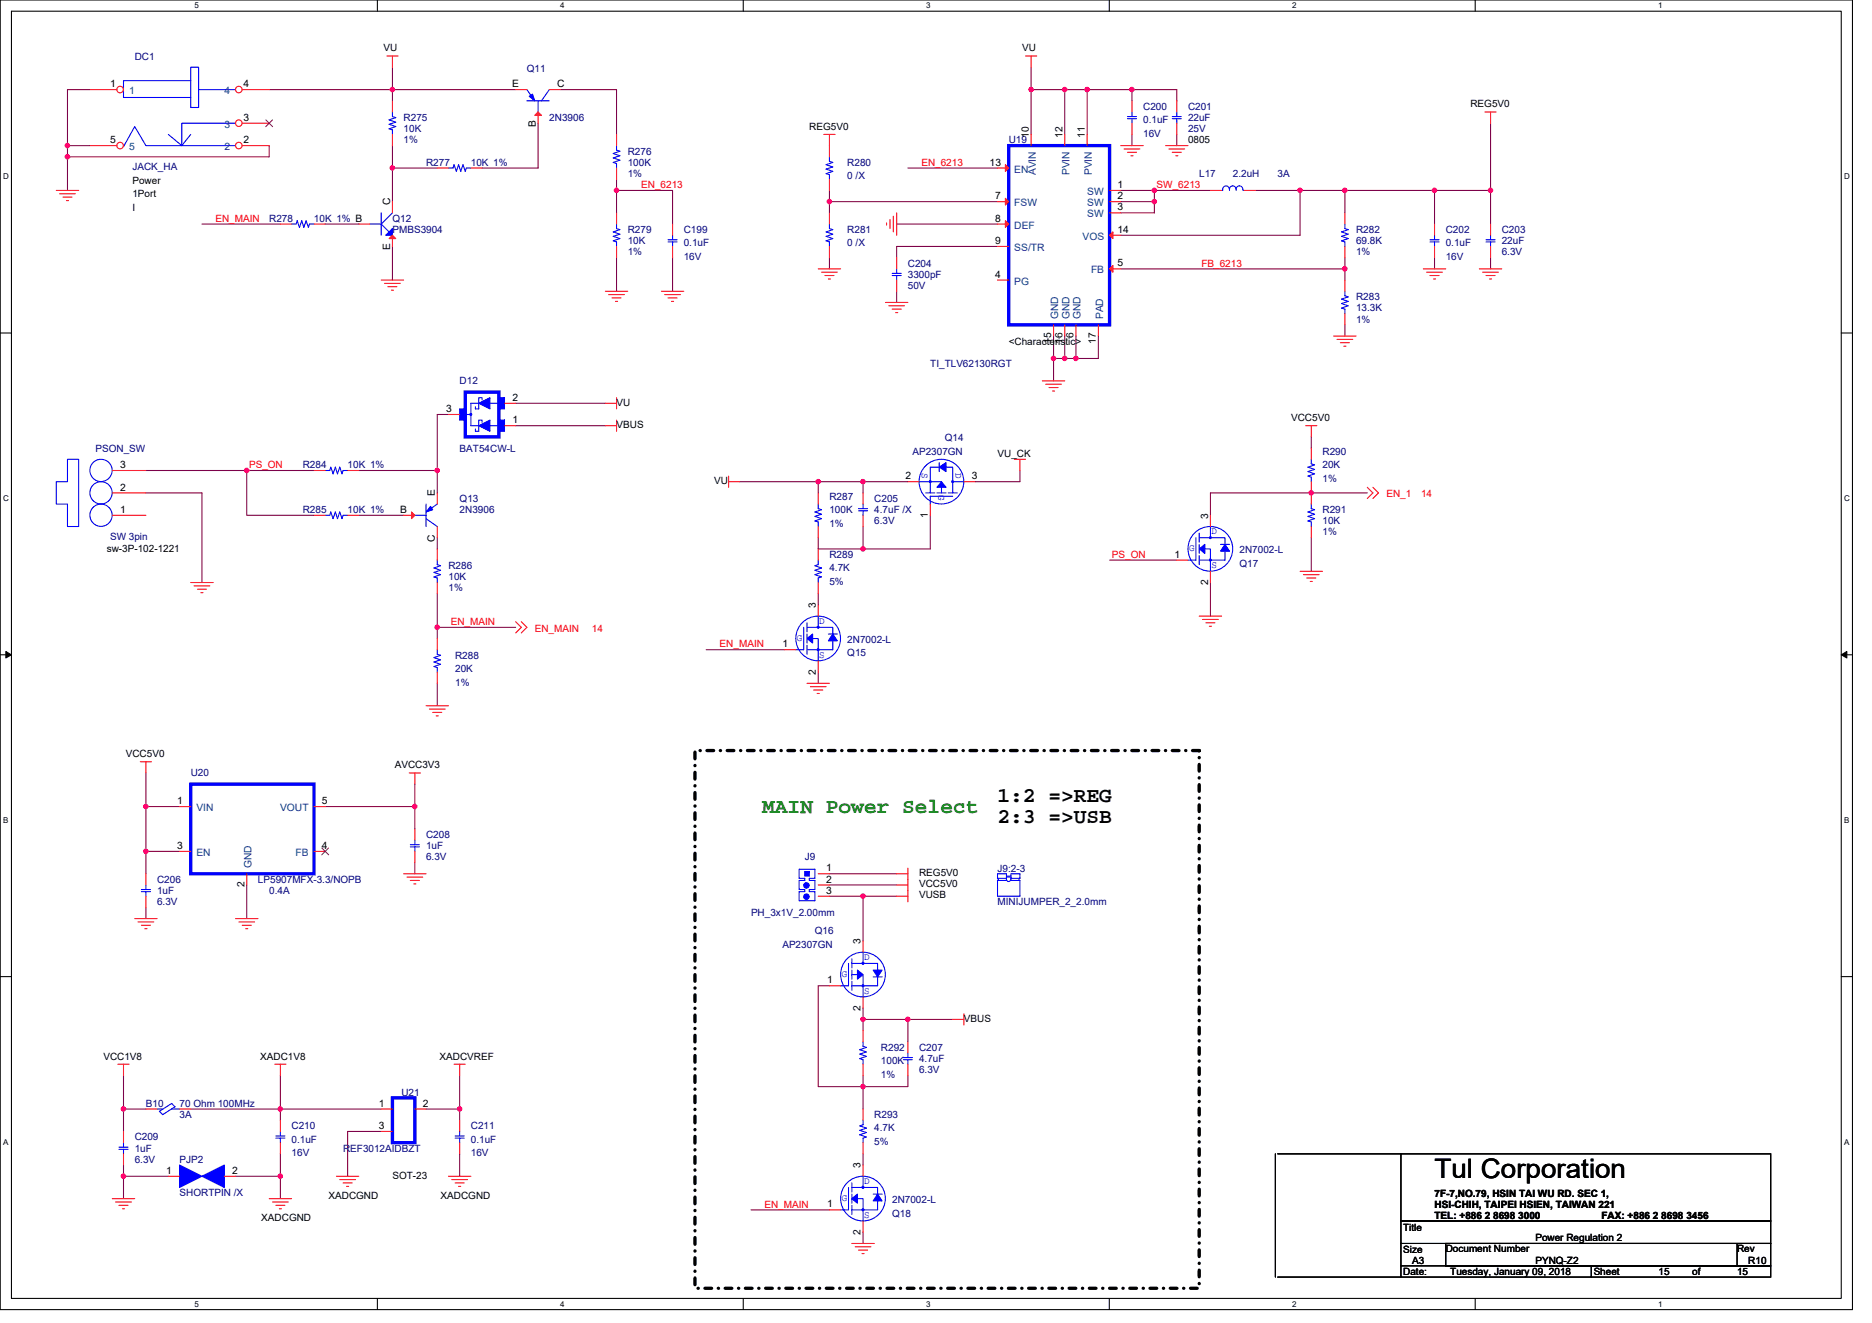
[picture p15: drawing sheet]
<svg xmlns="http://www.w3.org/2000/svg" width="297mm" height="210mm" viewBox="0 0 297 210" stroke-linecap="round" stroke-linejoin="round" font-family="sans-serif">
<defs><g id="words">
<text font-size="4.3" x="227.6" y="186.9">Tul Corporation</text>
<text font-size="3.4" fill="#008000" x="120.9" y="129">MAIN Power Select</text>
<g font-size="3.4">
<text x="158.3" y="127.3">1:2 =&gt;REG</text>
<text x="158.3" y="130.6">2:3 =&gt;USB</text>
</g>
<g font-size="1.6" fill="#000080">
<text x="21.4" y="9.6">DC1</text>
<text x="83.6" y="11.4">Q11</text>
<text x="181.4" y="17.4">C200</text>
<text x="188.5" y="17.4">C201</text>
<text x="64" y="19.2">R275</text>
<text x="64" y="21">10K</text>
<text x="64" y="22.8">1%</text>
<text x="87.2" y="19.2">2N3906</text>
<text x="160.1" y="22.8">U19</text>
<text x="181.4" y="19.6">0.1uF</text>
<text x="181.4" y="21.7">16V</text>
<text x="188.5" y="19.2">22uF</text>
<text x="188.5" y="21">25V</text>
<text x="21" y="27">JACK_HA</text>
<text x="67.6" y="26.3">R277</text>
<text x="74.7" y="26.3">10K 1%</text>
<text x="99.6" y="24.5">R276</text>
<text x="99.6" y="26.3">100K</text>
<text x="99.6" y="28.1">1%</text>
<text x="134.4" y="26.3">R280</text>
<text x="134.4" y="28.4">0 /X</text>
<text x="190.3" y="28.1">L17</text>
<text x="195.6" y="28.1">2.2uH</text>
<text x="202.7" y="28.1">3A</text>
<text x="42.7" y="35.2">R278</text>
<text x="49.8" y="35.2">10K 1% B</text>
<text x="62.3" y="35.2">Q12</text>
<text x="62.3" y="37">PMBS3904</text>
<text x="99.6" y="37">R279</text>
<text x="99.6" y="38.8">10K</text>
<text x="99.6" y="40.5">1%</text>
<text x="108.5" y="37">C199</text>
<text x="108.5" y="39.1">0.1uF</text>
<text x="108.5" y="41.3">16V</text>
<text x="134.4" y="37">R281</text>
<text x="134.4" y="39.1">0 /X</text>
<text x="215.2" y="37">R282</text>
<text x="215.2" y="38.8">69.8K</text>
<text x="215.2" y="40.5">1%</text>
<text x="229.4" y="37">C202</text>
<text x="229.4" y="39.1">0.1uF</text>
<text x="229.4" y="41.3">16V</text>
<text x="238.3" y="37">C203</text>
<text x="238.3" y="38.8">22uF</text>
<text x="238.3" y="40.5">6.3V</text>
<text x="144.1" y="42.3">C204</text>
<text x="144.1" y="44.1">3300pF</text>
<text x="144.1" y="45.9">50V</text>
<text x="215.2" y="47.6">R283</text>
<text x="215.2" y="49.4">13.3K</text>
<text x="215.2" y="51.2">1%</text>
<text x="147.6" y="58.3">TI_TLV62130RGT</text>
<text x="72.9" y="61">D12</text>
<text x="15.2" y="71.8">PSON_SW</text>
<text x="72.9" y="71.8">BAT54CW-L</text>
<text x="149.9" y="70">Q14</text>
<text x="48" y="74.3">R284</text>
<text x="55.2" y="74.3">10K 1%</text>
<text x="144.8" y="72.2">AP2307GN</text>
<text x="209.8" y="72.2">R290</text>
<text x="209.8" y="74.3">20K</text>
<text x="209.8" y="76.5">1%</text>
<text x="48" y="81.4">R285</text>
<text x="55.2" y="81.4">10K 1%</text>
<text x="72.9" y="79.7">Q13</text>
<text x="72.9" y="81.4">2N3906</text>
<text x="131.6" y="79.3">R287</text>
<text x="131.6" y="81.4">100K</text>
<text x="131.6" y="83.6">1%</text>
<text x="138.7" y="79.7">C205</text>
<text x="138.7" y="81.4">4.7uF /X</text>
<text x="138.7" y="83.2">6.3V</text>
<text x="209.8" y="81.4">R291</text>
<text x="209.8" y="83.2">10K</text>
<text x="17.5" y="85.7">SW 3pin</text>
<text x="131.6" y="88.5">R289</text>
<text x="196.7" y="90">Q17</text>
<text x="196.7" y="87.8">2N7002-L</text>
<text x="209.8" y="85">1%</text>
<text x="71.2" y="90.3">R286</text>
<text x="71.2" y="92.1">10K</text>
<text x="71.2" y="93.9">1%</text>
<text x="131.6" y="90.7">4.7K</text>
<text x="131.6" y="92.8">5%</text>
<text x="72.2" y="104.5">R288</text>
<text x="72.2" y="106.7">20K</text>
<text x="134.4" y="104.2">Q15</text>
<text x="134.4" y="102">2N7002-L</text>
<text x="72.2" y="108.8">1%</text>
<text x="30.3" y="123.2">U20</text>
<text x="67.6" y="133">C208</text>
<text x="67.6" y="134.8">1uF</text>
<text x="67.6" y="136.5">6.3V</text>
<text x="127.7" y="136.5">J9</text>
<text x="24.9" y="140.1">C206</text>
<text x="24.9" y="141.9">1uF</text>
<text x="24.9" y="143.7">6.3V</text>
<text x="40.9" y="140.1">LP5907MFX-3.3/NOPB</text>
<text x="42.7" y="141.9">0.4A</text>
<text x="158.3" y="138.3">J9:2-3</text>
<text x="158.3" y="143.7">MINIJUMPER_2_2.0mm</text>
<text x="119.2" y="145.4">PH_3x1V_2.00mm</text>
<text x="129.3" y="148.3">Q16</text>
<text x="124.1" y="150.4">AP2307GN</text>
<text x="139.8" y="166.8">R292</text>
<text x="145.8" y="166.8">C207</text>
<text x="63.7" y="173.9">U21</text>
<text x="139.8" y="168.9">100K</text>
<text x="139.8" y="171">1%</text>
<text x="145.8" y="168.6">4.7uF</text>
<text x="145.8" y="170.3">6.3V</text>
<text x="23.2" y="175.7">B10</text>
<text x="28.5" y="175.7">70 Ohm 100MHz</text>
<text x="28.5" y="177.4">3A</text>
<text x="46.3" y="179.2">C210</text>
<text x="74.7" y="179.2">C211</text>
<text x="138.7" y="177.4">R293</text>
<text x="138.7" y="179.6">4.7K</text>
<text x="21.4" y="181">C209</text>
<text x="21.4" y="182.8">1uF</text>
<text x="21.4" y="184.6">6.3V</text>
<text x="28.5" y="184.6">PJP2</text>
<text x="46.3" y="181.4">0.1uF</text>
<text x="46.3" y="183.5">16V</text>
<text x="54.4" y="182.8">REF3012AIDBZT</text>
<text x="74.7" y="181.4">0.1uF</text>
<text x="74.7" y="183.5">16V</text>
<text x="138.7" y="181.7">5%</text>
<text x="28.5" y="189.9">SHORTPIN /X</text>
<text x="141.6" y="190.9">2N7002-L</text>
<text x="141.6" y="193.1">Q18</text>
</g>
<g font-size="1.6">
<text x="60.9" y="8.2">VU</text>
<text x="162.2" y="8.2">VU</text>
<text x="17.5" y="13.8">1</text>
<text x="38.6" y="13.8">4</text>
<text x="81.3" y="13.8">E</text>
<text x="88.4" y="13.8">C</text>
<text x="233.3" y="17.1">REG5V0</text>
<text x="17.5" y="22.7">5</text>
<text x="38.6" y="19.2">3</text>
<text x="38.6" y="22.7">2</text>
<text x="85" y="20.1" transform="rotate(-90 85 20.1)">B</text>
<text x="128.4" y="20.6">REG5V0</text>
<text x="163.2" y="21.9" transform="rotate(-90 163.2 21.9)">10</text>
<text x="168.6" y="21.9" transform="rotate(-90 168.6 21.9)">12</text>
<text x="172.1" y="21.9" transform="rotate(-90 172.1 21.9)">11</text>
<text x="188.5" y="22.8">0805</text>
<text x="21" y="29.1">Power</text>
<text x="157" y="26.3">13</text>
<text x="177.3" y="29.8">1</text>
<text x="21" y="31.3">1Port</text>
<text x="21" y="33.4">I</text>
<text x="61.9" y="32.5" transform="rotate(-90 61.9 32.5)">C</text>
<text x="157.9" y="31.6">7</text>
<text x="157.9" y="35.2">8</text>
<text x="177.3" y="33.4">3</text>
<text x="177.3" y="31.6">2</text>
<text x="61.9" y="39.7" transform="rotate(-90 61.9 39.7)">E</text>
<text x="157.9" y="38.7">9</text>
<text x="177.3" y="37">14</text>
<text x="157.9" y="44.1">4</text>
<text x="177.3" y="42.3">5</text>
<text x="170.3" y="53.7" transform="rotate(-90 170.3 53.7)">6</text>
<text x="160.1" y="54.8">&lt;Characteristic&gt;</text>
<text x="166.8" y="54.6" transform="rotate(-90 166.8 54.6)">15</text>
<text x="168.6" y="54.6" transform="rotate(-90 168.6 54.6)">16</text>
<text x="173.9" y="54.6" transform="rotate(-90 173.9 54.6)">17</text>
<text x="70.8" y="65.4">3</text>
<text x="81.3" y="63.6">2</text>
<text x="97.8" y="64.4">VU</text>
<text x="81.3" y="67.2">1</text>
<text x="97.8" y="67.9">VBUS</text>
<text x="204.9" y="66.8">VCC5V0</text>
<text x="19.1" y="74.3">3</text>
<text x="19.1" y="77.9">2</text>
<text x="113.3" y="76.8">VU</text>
<text x="143.7" y="76.1">2</text>
<text x="154.2" y="76.1">3</text>
<text x="158.3" y="72.5">VU_CK</text>
<text x="19.1" y="81.4">1</text>
<text x="63.5" y="81.4">B</text>
<text x="69" y="78.8" transform="rotate(-90 69 78.8)">E</text>
<text x="147.2" y="82.2" transform="rotate(-90 147.2 82.2)">1</text>
<text x="191.7" y="82.3" transform="rotate(-90 191.7 82.3)">3</text>
<text x="16.9" y="87.7">sw-3P-102-1221</text>
<text x="69" y="86" transform="rotate(-90 69 86)">C</text>
<text x="186.4" y="88.5">1</text>
<text x="191.7" y="92.8" transform="rotate(-90 191.7 92.8)">2</text>
<text x="129.5" y="96.5" transform="rotate(-90 129.5 96.5)">3</text>
<text x="124.1" y="102.7">1</text>
<text x="129.5" y="107.1" transform="rotate(-90 129.5 107.1)">2</text>
<text x="20" y="120.2">VCC5V0</text>
<text x="62.6" y="122">AVCC3V3</text>
<text x="28.1" y="127.6">1</text>
<text x="51.1" y="127.6">5</text>
<text x="28.1" y="134.7">3</text>
<text x="51.1" y="134.7">4</text>
<text x="38.8" y="140.8" transform="rotate(-90 38.8 140.8)">2</text>
<text x="131.1" y="138.3">1</text>
<text x="131.1" y="140.1">2</text>
<text x="131.1" y="141.9">3</text>
<text x="145.8" y="139">REG5V0</text>
<text x="145.8" y="140.8">VCC5V0</text>
<text x="145.8" y="142.6">VUSB</text>
<text x="136.6" y="149.9" transform="rotate(-90 136.6 149.9)">3</text>
<text x="131.3" y="156.1">1</text>
<text x="136.6" y="160.4" transform="rotate(-90 136.6 160.4)">2</text>
<text x="152.9" y="162.2">VBUS</text>
<text x="16.4" y="168.2">VCC1V8</text>
<text x="41.3" y="168.2">XADC1V8</text>
<text x="69.7" y="168.2">XADCVREF</text>
<text x="60.1" y="175.6">1</text>
<text x="60.1" y="179.2">3</text>
<text x="67.1" y="175.6">2</text>
<text x="136.6" y="185.4" transform="rotate(-90 136.6 185.4)">3</text>
<text x="26.3" y="186.3">1</text>
<text x="36.8" y="186.3">2</text>
<text x="52.1" y="190.2">XADCGND</text>
<text x="62.3" y="187">SOT-23</text>
<text x="69.9" y="190.2">XADCGND</text>
<text x="131.3" y="191.6">1</text>
<text x="227.6" y="189.9">7F-7,NO.79, HSIN TAI WU RD. SEC 1,</text>
<text x="227.6" y="191.7">HSI-CHIH, TAIPEI HSIEN, TAIWAN 221</text>
<text x="41.5" y="193.8">XADCGND</text>
<text x="136.6" y="196" transform="rotate(-90 136.6 196)">2</text>
<text x="222.6" y="195.4">Title</text>
<text x="227.6" y="193.5">TEL: +886 2 8698 3000</text>
<text x="243.6" y="197">Power Regulation 2</text>
<text x="254.1" y="193.5">FAX: +886 2 8698 3456</text>
<text x="222.6" y="198.9">Size</text>
<text x="222.6" y="202.3">Date:</text>
<text x="224.1" y="200.6">A3</text>
<text x="229.4" y="198.8">Document Number</text>
<text x="230.1" y="202.3">Tuesday, January 09, 2018</text>
<text x="243.6" y="200.6">PYNQ-Z2</text>
<text x="252.9" y="202.3">Sheet</text>
<text x="263.2" y="202.3">15</text>
<text x="268.5" y="202.3">of</text>
<text x="275.6" y="198.8">Rev</text>
<text x="275.6" y="202.3">15</text>
<text x="277.4" y="200.6">R10</text>
</g>
<g font-size="1.6" fill="#004080">
<text x="20.5" y="14.9">1</text>
<text x="35.6" y="14.9">4</text>
<text x="20.5" y="23.8">5</text>
<text x="35.6" y="20.3">3</text>
<text x="35.6" y="23.8">2</text>
<text x="160.9" y="27.4">EN</text>
<text x="164.4" y="27.8" transform="rotate(-90 164.4 27.8)">AVIN</text>
<text x="169.7" y="27.8" transform="rotate(-90 169.7 27.8)">PVIN</text>
<text x="173.2" y="27.8" transform="rotate(-90 173.2 27.8)">PVIN</text>
<text x="160.9" y="32.7">FSW</text>
<text x="172.5" y="30.9">SW</text>
<text x="172.5" y="34.5">SW</text>
<text x="172.5" y="32.7">SW</text>
<text x="160.9" y="36.3">DEF</text>
<text x="160.9" y="39.8">SS/TR</text>
<text x="171.8" y="38.1">VOS</text>
<text x="160.9" y="45.2">PG</text>
<text x="173.1" y="43.4">FB</text>
<text x="167.9" y="50.7" transform="rotate(-90 167.9 50.7)">GND</text>
<text x="169.7" y="50.7" transform="rotate(-90 169.7 50.7)">GND</text>
<text x="171.5" y="50.7" transform="rotate(-90 171.5 50.7)">GND</text>
<text x="175" y="50.7" transform="rotate(-90 175 50.7)">PAD</text>
<text x="31.2" y="128.7">VIN</text>
<text x="44.4" y="128.7">VOUT</text>
<text x="31.2" y="135.8">EN</text>
<text x="39.9" y="137.8" transform="rotate(-90 39.9 137.8)">GND</text>
<text x="46.9" y="135.8">FB</text>
</g>
<g font-size="1.6" fill="#f00">
<text x="101.7" y="29.9">EN_6213</text>
<text x="146.2" y="26.3">EN_6213</text>
<text x="183.5" y="29.9">SW_6213</text>
<text x="34.2" y="35.2">EN_MAIN</text>
<text x="190.6" y="42.3">FB_6213</text>
<text x="39.5" y="74.3">PS_ON</text>
<text x="220" y="78.9">EN_1</text>
<text x="225.5" y="78.9">14</text>
<text x="176.4" y="88.5">PS_ON</text>
<text x="71.5" y="99.2">EN_MAIN</text>
<text x="84.9" y="100.3">EN_MAIN</text>
<text x="93.9" y="100.3">14</text>
<text x="114.2" y="102.8">EN_MAIN</text>
<text x="121.3" y="191.7">EN_MAIN</text>
</g>
<g font-size="1.6" fill="#00f">
<text x="146.3" y="75" transform="rotate(90 146.3 75)">S</text>
<text x="151.6" y="75" transform="rotate(90 151.6 75)">D</text>
<text x="148.9" y="78.6" transform="rotate(90 148.9 78.6)">G</text>
<text x="188.7" y="87.5">G</text>
<text x="192.2" y="84.8">D</text>
<text x="192.2" y="90.1">S</text>
<text x="126.4" y="101.7">G</text>
<text x="130" y="99">D</text>
<text x="130" y="104.4">S</text>
<text x="133.6" y="155">G</text>
<text x="137.1" y="152.4">D</text>
<text x="137.1" y="157.7">S</text>
<text x="133.6" y="190.6">G</text>
<text x="137.1" y="187.9">D</text>
<text x="137.1" y="193.3">S</text>
</g>
<g font-size="1.3">
<text x="30.8" y="1.3">5</text>
<text x="88.9" y="1.3">4</text>
<text x="147" y="1.3">3</text>
<text x="205" y="1.3">2</text>
<text x="263.1" y="1.3">1</text>
<text x=".5" y="28.4">D</text>
<text x="292.6" y="28.4">D</text>
<text x=".5" y="79.5">C</text>
<text x="292.6" y="79.5">C</text>
<text x=".5" y="130.6">B</text>
<text x="292.6" y="130.6">B</text>
<text x=".5" y="181.7">A</text>
<text x="292.6" y="181.7">A</text>
<text x="30.8" y="207.4">5</text>
<text x="88.9" y="207.4">4</text>
<text x="147" y="207.4">3</text>
<text x="205" y="207.4">2</text>
<text x="263.1" y="207.4">1</text>
</g>
</g></defs>
<path d="M0 0h293.9v207.9h-293.9zM1.8 1.8h290.4v204.3h-290.4z" fill="none" stroke="#000" stroke-width=".17"/>
<g fill="#fff">
<path d="M30.8 .2h.7v1.4h-.7z"/>
<path d="M30.8 206.3h.7v1.4h-.7z"/>
</g>
<path d="M59.9 0v1.8M59.9 206.1v1.8" fill="none" stroke="#000" stroke-width=".17"/>
<g fill="#fff">
<path d="M88.9 .2h.7v1.4h-.7z"/>
<path d="M88.9 206.3h.7v1.4h-.7z"/>
</g>
<path d="M117.9 0v1.8M117.9 206.1v1.8" fill="none" stroke="#000" stroke-width=".17"/>
<g fill="#fff">
<path d="M147 .2h.7v1.4h-.7z"/>
<path d="M147 206.3h.7v1.4h-.7z"/>
</g>
<path d="M176 0v1.8M176 206.1v1.8" fill="none" stroke="#000" stroke-width=".17"/>
<g fill="#fff">
<path d="M205 .2h.7v1.4h-.7z"/>
<path d="M205 206.3h.7v1.4h-.7z"/>
</g>
<path d="M234.1 0v1.8M234.1 206.1v1.8" fill="none" stroke="#000" stroke-width=".17"/>
<g fill="#fff">
<path d="M263.1 .2h.7v1.4h-.7z"/>
<path d="M263.1 206.3h.7v1.4h-.7z"/>
<path d="M.5 27.3h.9v1.4h-.9z"/>
<path d="M292.6 27.3h.9v1.4h-.9z"/>
<path d="M.5 78.4h.9v1.4h-.9z"/>
<path d="M292.6 78.4h.9v1.4h-.9z"/>
</g>
<path d="M0 52.9h1.8M292.2 52.9h1.7" fill="none" stroke="#000" stroke-width=".17"/>
<g fill="#fff">
<path d="M.5 129.5h.8v1.4h-.8z"/>
<path d="M292.6 129.5h.9v1.4h-.9z"/>
</g>
<path d="M0 103.9h1.8M292.2 103.9h1.7" fill="none" stroke="#000" stroke-width=".17"/>
<path d="M.9 103.4l.9 .5-.9 .5zM292.2 103.9l.8-.5v1z" fill="#000" stroke="#000" stroke-width=".16"/>
<g fill="#fff">
<path d="M.5 180.5h.8v1.4h-.8z"/>
<path d="M292.6 180.5h.9v1.4h-.9z"/>
</g>
<path d="M0 155h1.8M292.2 155h1.7M202.4 183.1v19.6M202.7 183.1h19.6M222.3 183.1h58.7v10.7h-58.7zM222.3 193.8h58.7v3.6h-58.7zM222.3 197.4v3.5M229.4 197.4h51.6v3.5h-51.6zM275.6 197.4v3.5M202.7 202.7h19.6M222.3 200.9h30.2v1.8h-30.2zM252.5 200.9h28.5v1.8h-28.5z" fill="none" stroke="#000" stroke-width=".17"/>
<path d="M110.3 119.1h80v85.4h-80z" fill="none" stroke="#000" stroke-width=".53" stroke-dasharray="1.1 1.1 0 1.1"/>
<g fill="none" stroke="#800040" stroke-width=".17">
<path d="M14.3 14.2h-3.6v10.7M42.7 14.2h19.6M62.3 10.7v3.5M62.3 14.2v1.8M62.3 14.2h19.5M85.4 19.6v7.1h-8.9M88.9 14.2h8.9v7.1M163.6 14.2h5.3M163.6 14.2v7.1M163.6 10.7v3.5M168.9 14.2h3.6M168.9 14.2v7.1"/>
<path d="M172.5 14.2v7.1M172.5 14.2h7.1M179.6 14.2v1.8M179.6 14.2h7.1v1.8M236.5 19.6v10.6M10.7 24.9v5.3M10.7 23.1h3.6M32 35.6h12.5M42.7 23.1v1.8h-32M51.6 35.6h5.3M62.3 23.1v3.6M62.3 26.7h7.1"/>
<path d="M62.3 26.7v5.3M62.3 39.1v5.3M97.8 30.2h8.9v5.4M97.8 28.4v1.8M97.8 30.2v3.6M131.6 32v1.8M131.6 32h26.7M131.6 30.2v1.8M142.3 35.6h16M144.1 26.7h14.2M158.3 39.1h-16v1.8M177.8 32h5.4"/>
<path d="M177.8 30.2h5.4M179.6 21.3v1.8M183.2 30.2v1.8M183.2 32v1.8h-5.4M183.2 30.2h8.9M186.7 21.3v1.8M199.2 30.2h7.1M206.3 30.2v7.1h-28.5M206.3 30.2h7.1M213.4 30.2v3.6M213.4 30.2h14.2M227.6 30.2v5.4"/>
<path d="M227.6 30.2h8.9M236.5 30.2v5.4M97.8 40.9v5.3M106.7 40.9v5.3M131.6 40.9v1.8M142.3 46.2v1.8M167.2 53.3v3.6M167.2 56.9v3.6M167.2 56.9h1.7M168.9 56.9h1.8M168.9 53.3v3.6M170.7 53.3v3.6"/>
<path d="M174.3 53.3v3.6h-3.6M177.8 42.7h35.6M213.4 40.9v1.8M213.4 42.7v1.7M213.4 51.6v1.7M227.6 40.9v1.8M236.5 40.9v1.8M23.2 78.2h8.8v14.3M23.2 74.7h16M39.2 74.7v7.1h10.6M39.2 74.7h10.6M56.9 74.7h12.5"/>
<path d="M69.4 74.7v3.5M71.2 65.8h-1.8v8.9M81.8 64h14.3M81.8 67.6h14.3M117.4 76.5h12.4v1.7M129.8 76.5h7.1v1.7M136.9 76.5h7.2M161.8 74.7v1.8h-7.1M208.1 69.3v1.8M217 78.2h-24.9v3.6M56.9 81.8h7.1M69.4 99.6h12.4"/>
<path d="M69.4 99.6v1.7M69.4 85.3v1.8M69.4 94.2v5.4M129.8 85.3v1.8h7.1M129.8 94.2v1.8M136.9 83.6v3.5M147.6 81.8v5.3h-10.7M176.1 88.9h10.6M192.1 92.5v5.3M208.1 85.3v5.4M69.4 108.5v3.5M112.1 103.1h12.4"/>
<path d="M129.8 106.7v1.8M23.2 122.7v5.3M23.2 128v7.1M23.2 135.1v3.6M23.2 128h5.3M23.2 135.1h5.3M51.6 128h14.2M65.8 124.5v3.5M65.8 136.9v1.8M65.8 128v3.6M131.6 138.7h10.7M23.2 144v1.8"/>
<path d="M39.2 140.5v5.3M131.6 140.5h10.7M131.6 142.2h5.3v7.2M131.6 156.5h-1.8v16h7.1M136.9 142.2h5.4M19.6 176v3.6M19.6 176h3.6M19.6 170.7v5.3M30.3 176h14.2M44.5 170.7v5.3M44.5 176v1.8M44.5 176h16"/>
<path d="M60.5 179.6h-5.3v7.1M67.6 176h5.3M72.9 170.7v5.3M72.9 176v1.8M136.9 160v3.6M136.9 170.7v1.8M136.9 172.5v3.5M136.9 161.8h7.2M144.1 161.8h7.1M144.1 161.8v3.6M144.1 170.7v1.8h-7.2M19.6 186.7v3.5"/>
<path d="M19.6 184.9v1.8M19.6 186.7h7.1M37.4 186.7h7.1M44.5 186.7v3.5M44.5 183.1v3.6M72.9 183.1v3.6M119.2 192h12.4M136.9 183.1v1.8M136.9 195.6v1.8"/>
</g>
<g fill="#f0f" stroke="#f0f" stroke-width=".17">
<circle cx="62.3" cy="14.2" r=".35"/>
<circle cx="23.1" cy="128" r=".35"/>
<circle cx="23.1" cy="135.1" r=".35"/>
<circle cx="65.8" cy="128" r=".35"/>
<circle cx="44.5" cy="176" r=".35"/>
<circle cx="72.9" cy="176" r=".35"/>
<circle cx="19.6" cy="186.7" r=".35"/>
<circle cx="19.6" cy="176" r=".35"/>
<circle cx="44.5" cy="186.7" r=".35"/>
<circle cx="183.2" cy="30.2" r=".35"/>
<circle cx="183.2" cy="32" r=".35"/>
<circle cx="206.3" cy="30.2" r=".35"/>
<circle cx="213.4" cy="42.7" r=".35"/>
<circle cx="236.5" cy="30.2" r=".35"/>
<circle cx="227.6" cy="30.2" r=".35"/>
<circle cx="213.4" cy="30.2" r=".35"/>
<circle cx="163.6" cy="14.2" r=".35"/>
<circle cx="131.6" cy="32" r=".35"/>
<circle cx="168.9" cy="56.9" r=".35"/>
<circle cx="167.2" cy="56.9" r=".35"/>
<circle cx="170.7" cy="56.9" r=".35"/>
<circle cx="179.6" cy="14.2" r=".35"/>
<circle cx="172.5" cy="14.2" r=".35"/>
<circle cx="168.9" cy="14.2" r=".35"/>
<circle cx="62.3" cy="26.7" r=".35"/>
<circle cx="97.8" cy="30.2" r=".35"/>
<circle cx="69.4" cy="99.6" r=".35"/>
<circle cx="69.4" cy="74.7" r=".35"/>
<circle cx="39.1" cy="74.7" r=".35"/>
<circle cx="136.9" cy="142.2" r=".35"/>
<circle cx="136.9" cy="161.8" r=".35"/>
<circle cx="144" cy="161.8" r=".35"/>
<circle cx="136.9" cy="172.5" r=".35"/>
<circle cx="208.1" cy="78.2" r=".35"/>
<circle cx="136.9" cy="87.1" r=".35"/>
<circle cx="136.9" cy="76.4" r=".35"/>
<circle cx="129.8" cy="76.4" r=".35"/>
<circle cx="10.7" cy="24.9" r=".35"/>
<circle cx="10.7" cy="23.1" r=".35"/>
</g>
<g fill="none" stroke="#f00" stroke-width=".17">
<path d="M61.4 8.9h1.8M62.3 8.9v1.8M62.3 16v1.8M162.7 8.9h1.8M163.6 8.9v1.8M186.7 16v1.8M186.7 19.6v1.7M235.6 17.8h1.8M236.5 17.8v1.8M8.9 30.2h3.6M9.5 30.8h2.5M10 31.3h1.4"/>
<path d="M10.5 31.8h.4M62.3 21.3v1.8M69.4 26.7h1.8M74.7 26.7h1.8M130.7 21.3h1.8M131.6 21.3v1.8M140.7 35.4v.3M141.2 34.8v1.5M141.7 34.3v2.5M142.3 33.8v3.5M177.8 23.1h3.6M178.4 23.6h2.5"/>
<path d="M178.9 24.2h1.4M179.4 24.7h.4M185 23.1h3.5M185.5 23.6h2.5M186 24.2h1.4M186.6 24.7h.3M192.1 30.2h1.7M197.4 30.2h1.8M236.5 35.6v1.7M236.5 39.1v1.8M60.5 44.4h3.5M61 45h2.5"/>
<path d="M61.5 45.5h1.5M62.1 46.1h.3M96.1 46.2h3.5M96.6 46.8h2.5M97.1 47.3h1.4M97.7 47.8h.3M104.9 46.2h3.6M105.5 46.8h2.5M106 47.3h1.4M106.5 47.8h.4M129.8 42.7h3.6M130.4 43.2h2.5"/>
<path d="M130.9 43.7h1.4M131.4 44.3h.4M140.5 48h3.6M141 48.5h2.5M141.6 49.1h1.4M142.1 49.6h.3M142.3 40.9v1.8M142.3 44.4v1.8M211.6 53.3h3.6M212.1 53.9h2.5M212.7 54.4h1.4M213.2 54.9h.4"/>
<path d="M225.8 42.7h3.6M226.4 43.2h2.5M226.9 43.7h1.4M227.5 44.3h.3M234.7 42.7h3.6M235.3 43.2h2.5M235.8 43.7h1.4M236.3 44.3h.4M17.8 74.7h5.4M17.8 78.2h5.4M96.1 64h1.7M96.1 67.6h1.7"/>
<path d="M97.8 63.1v1.8M97.8 66.7v1.8M115.6 76.5h1.8M115.6 75.6v1.7M129.8 78.2v1.8M136.9 78.2v1.8M144.1 76.5h1.7M152.9 76.5h1.8M160.9 72.9h1.8M161.8 72.9v1.8M165.4 60.5h3.5M165.9 61h2.5"/>
<path d="M166.5 61.5h1.4M167 62.1h.3M207.2 67.6h1.8M208.1 67.6v1.7M217 77.3l.8 .9-.8 .9M217.8 77.3l.9 .9-.9 .9M17.8 81.8h5.4M30.3 92.5h3.5M30.8 93h2.5M31.3 93.5h1.5M31.9 94.1h.3M49.8 81.8h1.8"/>
<path d="M55.2 81.8h1.7M81.8 98.7l.9 .9-.9 .9M82.7 98.7l.9 .9-.9 .9M129.8 83.6v1.7M136.9 81.8v1.8M147.6 80v1.8M186.7 88.9h1.8M190.3 97.8h3.5M190.8 98.3h2.5M191.3 98.8h1.5M191.9 99.4h.3M192.1 81.8v1.8"/>
<path d="M192.1 90.7v1.8M206.3 90.7h3.5M206.8 91.2h2.5M207.3 91.7h1.5M207.9 92.3h.3M67.6 112h3.6M68.1 112.5h2.5M68.7 113.1h1.4M69.2 113.6h.4M69.4 101.3v1.8M69.4 106.7v1.8M128.1 108.5h3.5"/>
<path d="M128.6 109h2.5M129.1 109.5h1.5M129.7 110.1h.3M22.3 120.9h1.7M23.2 120.9v1.8M23.2 138.7v1.8M28.5 135.1h1.8M28.5 128h1.8M39.2 138.7v1.8M49.8 128h1.8M49.8 135.1h1.8M64 138.7h3.6"/>
<path d="M64.6 139.2h2.5M64.9 122.7h1.8M65.1 139.7h1.4M65.8 122.7v1.8M142.3 138.7h1.8M144.1 137.8v5.3M21.4 145.8h3.5M21.9 146.3h2.5M22.4 146.9h1.5M23 147.4h.3M23.2 142.2v1.8M37.4 145.8h3.5"/>
<path d="M37.9 146.3h2.5M38.4 146.9h1.5M39 147.4h.3M65.7 140.3h.3M131.6 156.5h1.8M136.9 149.4v1.7M136.9 158.2v1.8M142.3 140.5h1.8M142.3 142.2h1.8M18.7 168.9h1.8M19.6 168.9v1.8M43.6 168.9h1.8"/>
<path d="M44.5 168.9v1.8M60.5 176h1.8M60.5 179.6h1.8M65.8 176h1.8M72 168.9h1.8M72.9 168.9v1.8M151.2 161.8h1.7M152.9 160.9v1.8M17.8 190.2h3.6M18.3 190.8h2.5M18.9 191.3h1.4M19.4 191.9h.4"/>
<path d="M26.7 186.7h1.8M35.6 186.7h1.8M42.7 190.2h3.6M43.2 190.8h2.5M43.8 191.3h1.4M44.3 191.9h.4M53.4 186.7h3.5M53.9 187.2h2.5M54.4 187.7h1.5M55 188.3h.3M71.2 186.7h3.5M71.7 187.2h2.5"/>
<path d="M72.2 187.7h1.5M72.8 188.3h.3M135.2 197.4h3.5M135.7 197.9h2.5M136.2 198.4h1.5M136.8 199h.3"/>
</g>
<g fill="none" stroke="#00f" stroke-width=".17">
<path d="M30.3 12.8h-10.7v2.7h10.7M31.5 14.2v2.9h-1.2v-6.4h1.2v3.5h5.9M37.4 19.6h-8.6v3.5M62.3 17.8v.7l.5 .2-1.1 .3 1.1 .4-1.1 .3 1.1 .4-1.1 .3 .6 .2v.7M186 18.5h1.4M186 18.8h1.4M186.7 17.8v.7M186.7 18.8v.8M26.7 21.3l2.1 1.8 1.5-1.8M37.4 23.1h-14.2l-1.8-3-1.8 3.2M71.2 26.7h.7l.1-.6 .4 1.1 .4-1.1 .3 1.1 .4-1.1 .3 1.1 .2-.5h.7M194 30a.53 .53 0 0 1 .5-.5 .53 .53 0 0 1 .6 .5"/>
<path d="M194 30.1v.1h-.2M195.1 30.1v.1M195.1 30a.52 .52 0 0 1 .5-.5 .52 .52 0 0 1 .5 .5M196.1 30.1v.1M196.1 30a.53 .53 0 0 1 .6-.5 .53 .53 0 0 1 .5 .5M197.2 30.1v.1h.2M235.8 38.1h1.4M235.8 38.4h1.4M236.5 37.3v.8M236.5 38.4v.7M141.6 43.4h1.4M141.6 43.7h1.4"/>
<path d="M142.3 42.7v.7M142.3 43.7v.7M10.7 72.9h1.8v10.7h-1.8v-3.6h-1.8v-3.5h1.8zM145.8 76.5h3.6v1.7M146.9 78.2h1.4M148.7 78.2h1.4M149 74.1h-1.4v4.1M149 73.4v1.4M149.8 74.1h1.4v2.4M150.4 78.2h1.5M151.2 76.5v1.7M151.2 78.8h-3.6v1.2"/>
<path d="M151.2 76.5h1.7M51.6 81.8h.7l.2-.5 .3 1 .4-1 .3 1 .4-1 .4 1 .1-.5h.8M129.8 80v.7l.6 .2-1.1 .4 1.1 .3-1.1 .4 1.1 .3-1.1 .4 .5 .1v.8M136.2 80.7h1.5M136.2 81.1h1.5M136.9 80v.7M136.9 81.1v.7M189.8 85.3v3.6h-1.3M190.3 85.3h1.8M190.3 86.4v1.4M190.3 88.2v1.4M190.3 84.6v1.5"/>
<path d="M191.2 87.1h.9v3.6M192.1 85.3h2.3v1.5M192.1 83.6v1.7M193.7 86.4h1.4M194.4 87.5v1.4h-4.1M69.4 103.1v.7l.5 .2-1 .4 1 .3-1 .4 1 .3-1 .4 .5 .2v.7M22.4 141.5h1.5M22.4 141.2h1.5M23.2 140.5v.7M23.2 141.5v.7M134.6 152.9v3.6h-1.2M135.2 154v1.4"/>
<path d="M135.2 155.7v1.5M135.2 152.2v1.4M135.2 154.7h1.7v3.5M135.2 152.9h1.7M136.9 152.9h2.4v1.4M136.9 151.1v1.8M138.6 155h1.4M139.3 155v1.5h-4.1"/>
<circle cx="16" cy="78.2" r="1.77"/>
<circle cx="16" cy="74.7" r="1.77"/>
<circle cx="149.4" cy="76.4" r="3.5"/>
<circle cx="16" cy="81.8" r="1.77"/>
<circle cx="192" cy="87.1" r="3.5"/>
<circle cx="136.9" cy="154.7" r="3.5"/>
</g>
<g fill="#00f" stroke="#00f" stroke-width=".17">
<path d="M136.8 152.8h.2v.2h-.2z" fill-rule="evenodd"/>
<path d="M136.8 156.3h.2v.3h-.2z" fill-rule="evenodd"/>
<path d="M138.6 154h1.4l-.7 1z" fill-rule="evenodd"/>
<path d="M136.1 154l.8 .7-.8 .7z" fill-rule="evenodd"/>
<path d="M151 76.3h.3v.2h-.3z" fill-rule="evenodd"/>
<path d="M147.5 76.3h.2v.2h-.2z" fill-rule="evenodd"/>
<path d="M149 74.1l1.1-.7v1.4z" fill-rule="evenodd"/>
<path d="M149.4 76.5l.7 .8h-1.4z" fill-rule="evenodd"/>
<path d="M28.5 184.9l3.5 1.8-3.5 1.8z" fill-rule="evenodd"/>
<path d="M32 186.7l3.6-1.8v3.6z" fill-rule="evenodd"/>
<path d="M191.9 85.2h.3v.2h-.3z" fill-rule="evenodd"/>
<path d="M191.9 88.8h.3v.2h-.3z" fill-rule="evenodd"/>
<path d="M194.4 86.4l.7 1.1h-1.4z" fill-rule="evenodd"/>
<path d="M190.3 87.1l.9-.7v1.4z" fill-rule="evenodd"/>
</g>
<path d="M30.3 124.5h19.5v14.2h-19.5zM62.3 174.2h3.5v7.2h-3.5z" fill="none" stroke="#00f" stroke-width=".53"/>
<path d="M51.1 134.6l1.1 1.1M52.1 134.6l-1 1.1" fill="none" stroke="#804000" stroke-width=".16"/>
<circle cx="37.9" cy="14.2" r=".52" fill="#fff" stroke="#f00" stroke-width=".17"/>
<path d="M38.4 14.2h4.3" fill="none" stroke="#f00" stroke-width=".17"/>
<circle cx="37.9" cy="19.5" r=".52" fill="#fff" stroke="#f00" stroke-width=".17"/>
<path d="M38.4 19.6h4.3" fill="none" stroke="#f00" stroke-width=".17"/>
<path d="M42.2 19l1.1 1.1M43.2 19l-1 1.1" fill="none" stroke="#804000" stroke-width=".16"/>
<circle cx="37.9" cy="23.1" r=".52" fill="#fff" stroke="#f00" stroke-width=".17"/>
<path d="M38.4 23.1h4.3" fill="none" stroke="#f00" stroke-width=".17"/>
<circle cx="19.1" cy="14.2" r=".52" fill="#fff" stroke="#f00" stroke-width=".17"/>
<path d="M14.3 14.2h4.2" fill="none" stroke="#f00" stroke-width=".17"/>
<circle cx="19.1" cy="23.1" r=".52" fill="#fff" stroke="#f00" stroke-width=".17"/>
<g fill="none" stroke="#f00" stroke-width=".17">
<path d="M81.8 14.2h1.8M85.4 17.8v1.8M87.2 14.2h1.7M179.6 19.6v1.7M179.6 16v1.8M14.3 23.1h4.2M44.5 35.6h1.8M49.8 35.6h1.8M56.9 35.6h1.8M62.3 37.3v1.8M62.3 32v1.8M97.8 21.3v1.8"/>
<path d="M97.8 26.7v1.7M97.8 33.8v1.8M97.8 39.1v1.8M106.7 39.1v1.8M106.7 35.6v1.7M131.6 33.8v1.8M131.6 39.1v1.8M131.6 23.1v1.8M131.6 28.4v1.8M158.3 32h1.8M158.3 35.6h1.8M158.3 39.1h1.8"/>
<path d="M158.3 26.7h1.8M163.6 21.3v1.8M168.9 21.3v1.8M172.5 21.3v1.8M176.1 30.2h1.7M176.1 33.8h1.7M176.1 32h1.7M176.1 37.3h1.7M213.4 33.8v1.8M213.4 39.1v1.8M227.6 39.1v1.8M227.6 35.6v1.7"/>
<path d="M158.3 44.4h1.8M167.2 51.6v1.7M168.9 51.6v1.7M170.7 51.6v1.7M174.3 51.6v1.7M176.1 42.7h1.7M213.4 44.4v1.8M213.4 49.8v1.8M49.8 74.7h1.8M55.2 74.7h1.7M69.4 78.2v1.8M71.2 65.8h1.7"/>
<path d="M80 67.6h1.8M80 64h1.8M208.1 76.5v3.5M208.1 71.1v1.8M64 81.8h1.8M69.4 83.6v1.7M69.4 87.1v1.8M69.4 92.5v1.7M129.8 96v1.8M129.8 92.5v1.7M129.8 87.1v1.8M208.1 83.6v1.7"/>
<path d="M124.5 103.1h1.8M129.8 104.9v1.8M65.8 131.6v1.7M65.8 135.1v1.8M129.8 138.7h1.8M129.8 140.5h1.8M129.8 142.2h1.8M19.6 179.6v1.8M23.2 176h1.7M28.5 176h1.8M44.5 177.8v1.8M72.9 177.8v1.8"/>
<path d="M136.9 168.9v1.8M136.9 163.6v1.8M136.9 176v1.8M144.1 165.4v1.7M144.1 168.9v1.8M19.6 183.1v1.8M44.5 181.4v1.7M72.9 181.4v1.7M131.6 192h1.8M136.9 184.9v1.8M136.9 193.8v1.8M136.9 181.4v1.7"/>
</g>
<g fill="none" stroke="#00f" stroke-width=".17">
<path d="M83.6 16h3.6M83.6 14.2l1.3 1.8M85.4 16v1.8M87.2 14.2l-1.3 1.8M178.9 18.8h1.4M178.9 18.5h1.4M179.6 18.8v.8M179.6 17.8v.7M46.3 35.6h.7l.2-.6 .3 1.1 .4-1.1 .3 1.1 .4-1.1 .3 1.1 .2-.5h.7M58.7 35.6h1.8M60.5 33.8v3.5M60.5 35.6l1.6 1.6"/>
<path d="M62.3 33.8l-1.8 1.8M97.8 23.1v.7l.6 .2-1.1 .4 1.1 .3-1.1 .4 1.1 .3-1.1 .4 .5 .2v.7M97.8 35.6v.7l.6 .1-1.1 .4 1.1 .4-1.1 .3 1.1 .4-1.1 .3 .5 .2v.7M106 38.4h1.4M106 38.1h1.4M106.7 38.4v.7M106.7 37.3v.8M131.6 35.6v.7l.5 .1-1 .4 1 .4-1 .3 1 .4-1 .3 .5 .2v.7M131.6 24.9v.7l.5 .2-1 .3 1 .4-1 .3 1 .4-1 .4 .5 .1v.7M213.4 35.6v.7l.5 .1-1 .4 1 .4-1 .3 1 .4-1 .3 .5 .2v.7M226.9 38.4h1.4M226.9 38.1h1.4"/>
<path d="M227.6 38.4v.7M227.6 37.3v.8M213.4 46.2v.7l.5 .2-1 .4 1 .3-1 .4 1 .3-1 .4 .5 .2v.7M51.6 74.7h.7l.2-.6 .3 1.1 .4-1.1 .3 1.1 .4-1.1 .4 1.1 .1-.5h.8M72.9 65.8h1.8M76.5 67v-.3h-.5v1.8h-.6v-.4M76.5 63.5v-.4h-.5v1.8h-.6v-.4M80 64h-5.3v3.6h5.3M208.1 72.9v.7l.5 .2-1.1 .3 1.1 .4-1.1 .3 1.1 .4-1.1 .4 .6 .1v.8M65.8 81.8h1.8M67.6 82.3l1.8 1.3M67.6 80v3.6"/>
<path d="M69.4 80l-1.8 1.3M69.4 88.9v.7l.5 .2-1 .3 1 .4-1 .3 1 .4-1 .4 .5 .1v.8M127.5 99.6v3.5h-1.2M128.1 98.8v1.5M128.1 99.6h1.7M129.8 99.6h2.3v1.4M129.8 97.8v1.8M129.8 88.9v.7l-.5 .2 1.1 .3-1.1 .4 1.1 .3-1.1 .4 1.1 .4-.6 .1v.8M208.1 80v.7l.5 .2-1.1 .4 1.1 .3-1.1 .4 1.1 .3-1.1 .4 .6 .1v.8M128.1 100.6v1.5M128.1 102.4v1.4M128.9 101.3h.9v3.6"/>
<path d="M131.4 100.6h1.5M132.1 101.7v1.4h-4M65.1 134.1h1.4M65.1 134.4h1.4M65.8 133.3v.8M65.8 134.4v.7M126.8 138h2.5v1.4h-.9v.3h.9v1.5h-.9v.3h.9v1.5h-2.5v-1.5h.9v-.3h-.9v-1.5h.9v-.3h-.9zM158.3 139.4l.1 .2-.1 .1M158.3 139.4h1.4M158.3 139.4v-.7h1.4v.9a.35 .35 0 0 0 .4 .3 .35 .35 0 0 0 .3-.3M159.7 139.7h-1.4v2.5h3.5v-2.5h-1.4M159.7 139h.7"/>
<path d="M159.7 139.2h.7M160.4 139.4h1.4v-.7h-1.4v.9M161.8 139.4l-.1 .2 .1 .1M24.9 176h.9M25.3 176.4l1.9-1.3 .6 .6-2 1.2zM27.2 176h1.3M44.5 179.6v.7M72.9 179.6v.7M136.9 165.4v.7l.6 .1-1.1 .4 1.1 .4-1.1 .3 1.1 .4-1.1 .3 .5 .2v.7M136.9 177.8v.7l-.5 .2 1.1 .3-1.1 .4 1.1 .3-1.1 .4 1.1 .4-.6 .1v.8M143.3 167.9h1.5M143.3 168.2h1.5"/>
<path d="M144.1 167.1v.8M144.1 168.2v.7M18.9 182.1h1.4M18.9 182.4h1.4M19.6 181.4v.7M19.6 182.4v.7M43.8 180.6h1.4M43.8 180.3h1.4M44.5 180.6v.8M72.2 180.6h1.5M72.2 180.3h1.5M72.9 180.6v.8"/>
<path d="M134.6 188.5v3.5h-1.2M135.2 189.5v1.5M135.2 191.3v1.4M135.2 187.7v1.5M135.2 188.5h1.7M136.1 190.2h.8v3.6M136.9 188.5h2.4v1.4M136.9 186.7v1.8M138.6 189.5h1.4M139.3 190.6v1.4h-4.1"/>
<circle cx="129.8" cy="101.3" r="3.5"/>
<circle cx="136.9" cy="190.2" r="3.5"/>
</g>
<g fill="#00f" stroke="#00f" stroke-width=".17">
<path d="M74.6 65.7h.2v.2h-.2z" fill-rule="evenodd"/>
<path d="M76 64l1.7-.9v1.8z" fill-rule="evenodd"/>
<path d="M76 67.6l1.7-.9v1.8z" fill-rule="evenodd"/>
<path d="M79.2 66.7v1.8h.8v-1.8z" fill-rule="evenodd"/>
<path d="M79.2 63.1v1.8h.8v-1.8z" fill-rule="evenodd"/>
<path d="M72.9 64.9v1.8h.9v-1.8z" fill-rule="evenodd"/>
<path d="M68.3 80.4l.4 .5-1.1 .4z" fill-rule="evenodd"/>
<path d="M129.7 99.4h.2v.3h-.2z" fill-rule="evenodd"/>
<path d="M129.7 103h.2v.2h-.2z" fill-rule="evenodd"/>
<path d="M132.1 100.6l.8 1.1h-1.5z" fill-rule="evenodd"/>
<path d="M128.1 101.3l.8-.7v1.5z" fill-rule="evenodd"/>
<path d="M136.8 188.3h.2v.3h-.2z" fill-rule="evenodd"/>
<path d="M136.8 191.9h.2v.2h-.2z" fill-rule="evenodd"/>
<path d="M139.3 189.5l.7 1.1h-1.4z" fill-rule="evenodd"/>
<path d="M135.2 190.2l.9-.7v1.5z" fill-rule="evenodd"/>
<path d="M61.7 36.8l.6-.5v1h-1.1z" fill-rule="evenodd"/>
<path d="M127.7 138.3v.7h.7v-.7z" fill-rule="evenodd"/>
<path d="M84 15.3l.5-.4 .4 1.1z" fill-rule="evenodd"/>
<circle cx="128" cy="140.5" r=".43"/>
<circle cx="128" cy="142.3" r=".43"/>
</g>
<path d="M160.1 23.1h16v28.5h-16zM73.8 62.2h5.4v7.1h-5.4z" fill="none" stroke="#00f" stroke-width=".53"/>
<g fill="#f00" stroke="#f00" stroke-width=".17">
<path d="M65.3 81.3l.5 .5-.5 .5z"/>
<path d="M61.7 37.9l.6-.6 .5 .6z"/>
<path d="M159.5 31.5l.6 .5-.6 .5z"/>
<path d="M159.5 35l.6 .6-.6 .5z"/>
<path d="M159.5 26.1l.6 .6-.6 .5z"/>
<path d="M176.1 42.7l.5-.6v1.1z"/>
<path d="M176.1 37.3l.5-.5v1.1z"/>
<path d="M84.9 18.3l.5-.5 .5 .5z"/>
</g>
<g fill="#f0f" stroke="#f0f" stroke-width=".17">
<circle cx="62.3" cy="14.2" r=".35"/>
<circle cx="23.1" cy="128" r=".35"/>
<circle cx="23.1" cy="135.1" r=".35"/>
<circle cx="65.8" cy="128" r=".35"/>
<circle cx="44.5" cy="176" r=".35"/>
<circle cx="72.9" cy="176" r=".35"/>
<circle cx="19.6" cy="186.7" r=".35"/>
<circle cx="19.6" cy="176" r=".35"/>
<circle cx="44.5" cy="186.7" r=".35"/>
<circle cx="183.2" cy="30.2" r=".35"/>
<circle cx="183.2" cy="32" r=".35"/>
<circle cx="206.3" cy="30.2" r=".35"/>
<circle cx="213.4" cy="42.7" r=".35"/>
<circle cx="236.5" cy="30.2" r=".35"/>
<circle cx="227.6" cy="30.2" r=".35"/>
<circle cx="213.4" cy="30.2" r=".35"/>
<circle cx="163.6" cy="14.2" r=".35"/>
<circle cx="131.6" cy="32" r=".35"/>
<circle cx="168.9" cy="56.9" r=".35"/>
<circle cx="167.2" cy="56.9" r=".35"/>
<circle cx="170.7" cy="56.9" r=".35"/>
<circle cx="179.6" cy="14.2" r=".35"/>
<circle cx="172.5" cy="14.2" r=".35"/>
<circle cx="168.9" cy="14.2" r=".35"/>
<circle cx="62.3" cy="26.7" r=".35"/>
<circle cx="97.8" cy="30.2" r=".35"/>
<circle cx="69.4" cy="99.6" r=".35"/>
<circle cx="69.4" cy="74.7" r=".35"/>
<circle cx="39.1" cy="74.7" r=".35"/>
<circle cx="136.9" cy="142.2" r=".35"/>
<circle cx="136.9" cy="161.8" r=".35"/>
<circle cx="144" cy="161.8" r=".35"/>
<circle cx="136.9" cy="172.5" r=".35"/>
<circle cx="208.1" cy="78.2" r=".35"/>
<circle cx="136.9" cy="87.1" r=".35"/>
<circle cx="136.9" cy="76.4" r=".35"/>
<circle cx="129.8" cy="76.4" r=".35"/>
<circle cx="10.7" cy="24.9" r=".35"/>
<circle cx="10.7" cy="23.1" r=".35"/>
</g>
<use href="#words"/>
</svg>
